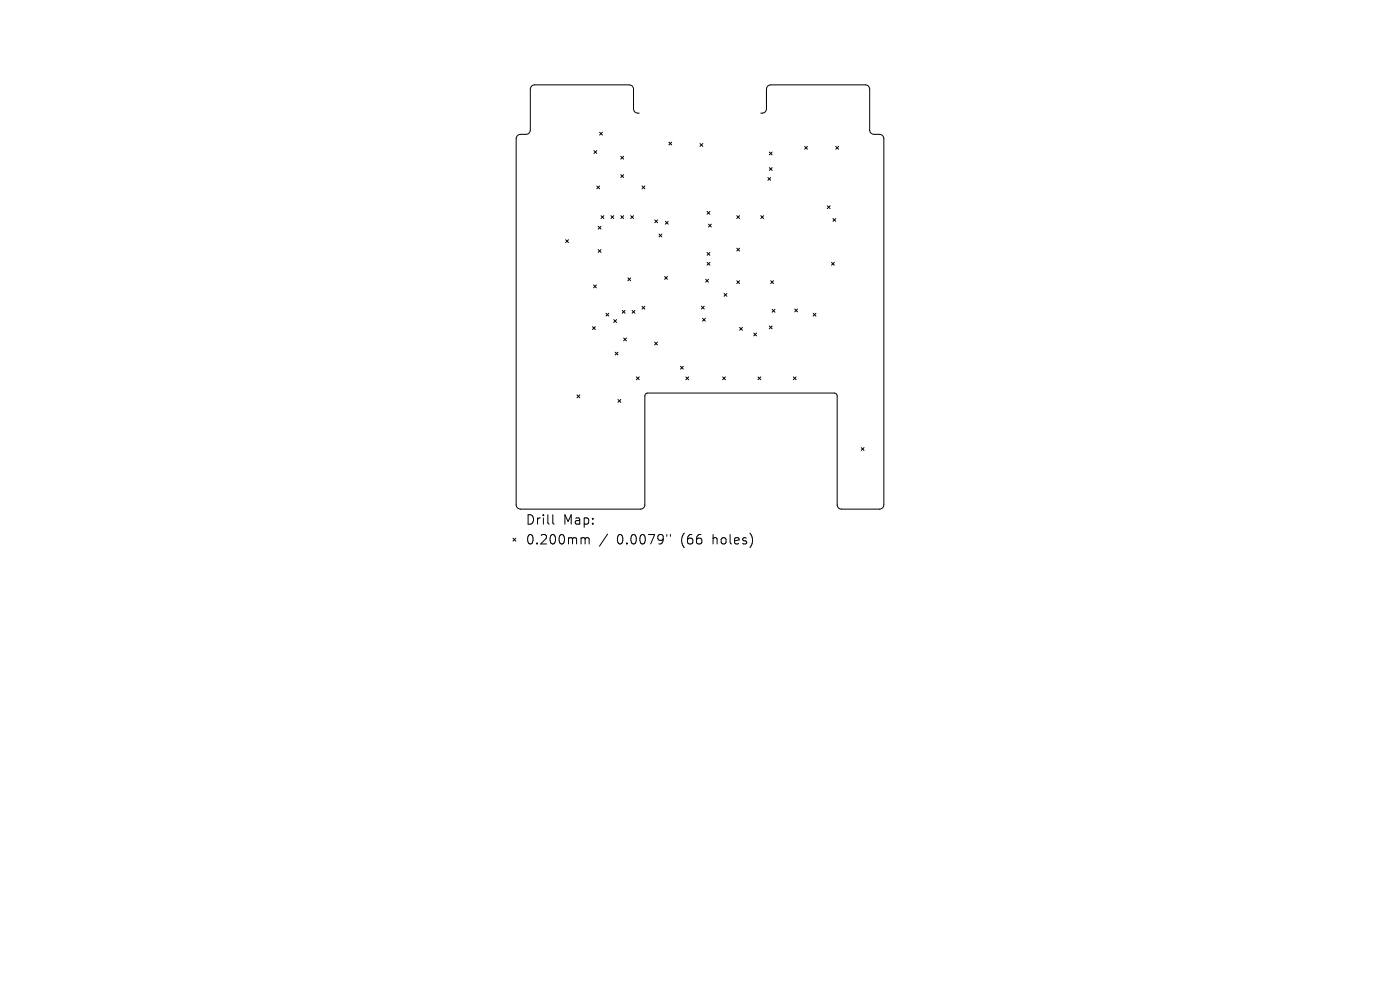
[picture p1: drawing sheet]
<svg xmlns="http://www.w3.org/2000/svg" width="297mm" height="210mm" viewBox="0 0 297 210" stroke-linecap="round" stroke-linejoin="round" font-family="sans-serif">
<defs><g id="words">
<g font-size="2.8">
<text x="111.4" y="111.6">Drill</text>
<text x="119.4" y="111.6">Map:</text>
<text x="111.4" y="115.8">0.200mm</text>
<text x="130.9" y="115.8">0.0079&quot;</text>
<text x="144.6" y="115.8">(66</text>
<text x="151.5" y="115.8">holes)</text>
</g>
</g></defs>
<g fill="none" stroke="#000" stroke-width=".21">
<path d="M126 32l.6 .6M126.6 32l-.6 .6M126.6 39.5l.6 .6M127.2 39.5l-.6 .6M127.2 28.1l.6 .6M127.8 28.1l-.6 .6M131.7 33.2l.6 .6M131.7 37.1l.6 .6M132.3 33.2l-.6 .6M132.3 37.1l-.6 .6M135.6 24a.96 .96 0 0 1-1.2-.9v-4.3a.9 .9 0 0 0-.9-.8h-20.2a.9 .9 0 0 0-.8 .9v8.7a.9 .9 0 0 1-.9 .9 2.13 2.13 0 0 0-1.9 .3l-.2 .6v77.8a.9 .9 0 0 0 .9 .8h25.6a.9 .9 0 0 0 .8-.9v-23.1M136.2 39.5l.6 .6"/>
<path d="M136.8 39.5l-.6 .6M141.9 30.2l.6 .6M142.5 30.2l-.6 .6M148.5 30.5l.6 .6M149.1 30.5l-.6 .6M161.4 24h.4a.9 .9 0 0 0 .8-.9v-4.2a.9 .9 0 0 1 .9-.9h20.1a.9 .9 0 0 1 .9 .9v8.8a.9 .9 0 0 0 .9 .8h1.2a.9 .9 0 0 1 .9 .9v77.7a.9 .9 0 0 1-.9 .9h-8.1a.9 .9 0 0 1-.9-.9v-23.1M162.9 37.7l.6 .6M163.2 32.3l.6 .6M163.2 35.6l.6 .6M163.5 37.7l-.6 .6M163.8 32.3l-.6 .6M163.8 35.6l-.6 .6"/>
<path d="M170.7 31.1l.6 .6M171.3 31.1l-.6 .6M177.3 31.1l.6 .6M177.9 31.1l-.6 .6M120 50.9l.6 .6M120.6 50.9l-.6 .6M126.9 48l.6 .6M126.9 53l.6 .6M127.5 48l-.6 .6M127.5 53l-.6 .6M127.5 45.8l.6 .6M128.1 45.8l-.6 .6"/>
<path d="M129.6 45.8l.6 .6M130.2 45.8l-.6 .6M131.7 45.8l.6 .6M132.3 45.8l-.6 .6M133.2 59l.6 .6M133.8 59l-.6 .6M133.8 45.8l.6 .6M134.4 45.8l-.6 .6M138.9 46.7l.6 .6M139.5 46.7l-.6 .6M139.8 49.7l.6 .6M140.4 49.7l-.6 .6"/>
<path d="M141 58.7l.6 .6M141.2 47l.6 .6M141.6 58.7l-.6 .6M141.8 47l-.6 .6M149.7 59.3l.6 .6M150 44.9l.6 .6M150 53.6l.6 .6M150 55.7l.6 .6M150.3 59.3l-.6 .6M150.3 47.6l.6 .6M150.6 44.9l-.6 .6M150.6 53.6l-.6 .6"/>
<path d="M150.6 55.7l-.6 .6M150.9 47.6l-.6 .6M156.3 45.8l.6 .6M156.3 52.7l.6 .6M156.3 59.6l.6 .6M156.9 59.6l-.6 .6M156.9 52.7l-.6 .6M156.9 45.8l-.6 .6M161.4 45.8l.6 .6M162 45.8l-.6 .6M163.5 59.6l.6 .6M164.1 59.6l-.6 .6"/>
<path d="M175.5 43.7l.6 .6M176.1 43.7l-.6 .6M176.4 55.7l.6 .6M176.7 46.4l.6 .6M177 55.7l-.6 .6M177.3 46.4l-.6 .6M125.7 69.3l.6 .6M125.9 60.5l.6 .6M126.3 69.3l-.6 .6M126.5 60.5l-.6 .6M128.6 66.5l.6 .6M129.2 66.5l-.6 .6"/>
<path d="M130.2 67.8l.6 .6M130.5 74.7l.6 .6M130.8 67.8l-.6 .6M131.1 74.7l-.6 .6M132 65.9l.6 .6M132.3 71.7l.6 .6M132.6 65.9l-.6 .6M132.9 71.7l-.6 .6M134.1 65.9l.6 .6M134.7 65.9l-.6 .6M135 80l.6 .6M135.6 80l-.6 .6"/>
<path d="M136.2 65l.6 .6M136.8 65l-.6 .6M138.9 72.6l.6 .6M139.5 72.6l-.6 .6M144.4 77.7l.6 .6M145 77.7l-.6 .6M145.5 80l.6 .6M146.1 80l-.6 .6M148.8 65l.6 .6M149 67.5l.6 .6M149.4 65l-.6 .6M149.6 67.5l-.6 .6"/>
<path d="M153.3 80l.6 .6M153.6 62.3l.6 .6M153.9 80l-.6 .6M154.2 62.3l-.6 .6M156.9 69.5l.6 .6M157.5 69.5l-.6 .6M159.9 70.7l.6 .6M160.5 70.7l-.6 .6M160.8 80l.6 .6M161.4 80l-.6 .6M163.2 69.2l.6 .6M163.8 69.2l-.6 .6"/>
<path d="M163.8 65.6l.6 .6M164.4 65.6l-.6 .6M168.3 80l.6 .6M168.6 65.6l.6 .6M168.9 80l-.6 .6M169.2 65.6l-.6 .6M172.5 66.5l.6 .6M173.1 66.5l-.6 .6M122.4 83.8l.6 .6M123 83.8l-.6 .6M131.1 84.8l.6 .6M131.7 84.8l-.6 .6"/>
<path d="M136.8 84a.6 .6 0 0 1 .6-.6h39.6a.6 .6 0 0 1 .6 .6M182.7 95l.6 .6M183.3 95l-.6 .6M108.8 114.2l.6 .6M109.4 114.2l-.6 .6M117.3 109.2v1.7l.3 .3M123.6 114.1l.4 .1 .1 .1M124.1 114.3l.3-.2 .5 .1 .1 1.2M124.1 114.3v1.1M128.9 113.3l-1.7 2.6M141.5 113.4v.4M142.2 113.4v.4"/>
</g>
<use href="#words"/>
</svg>
